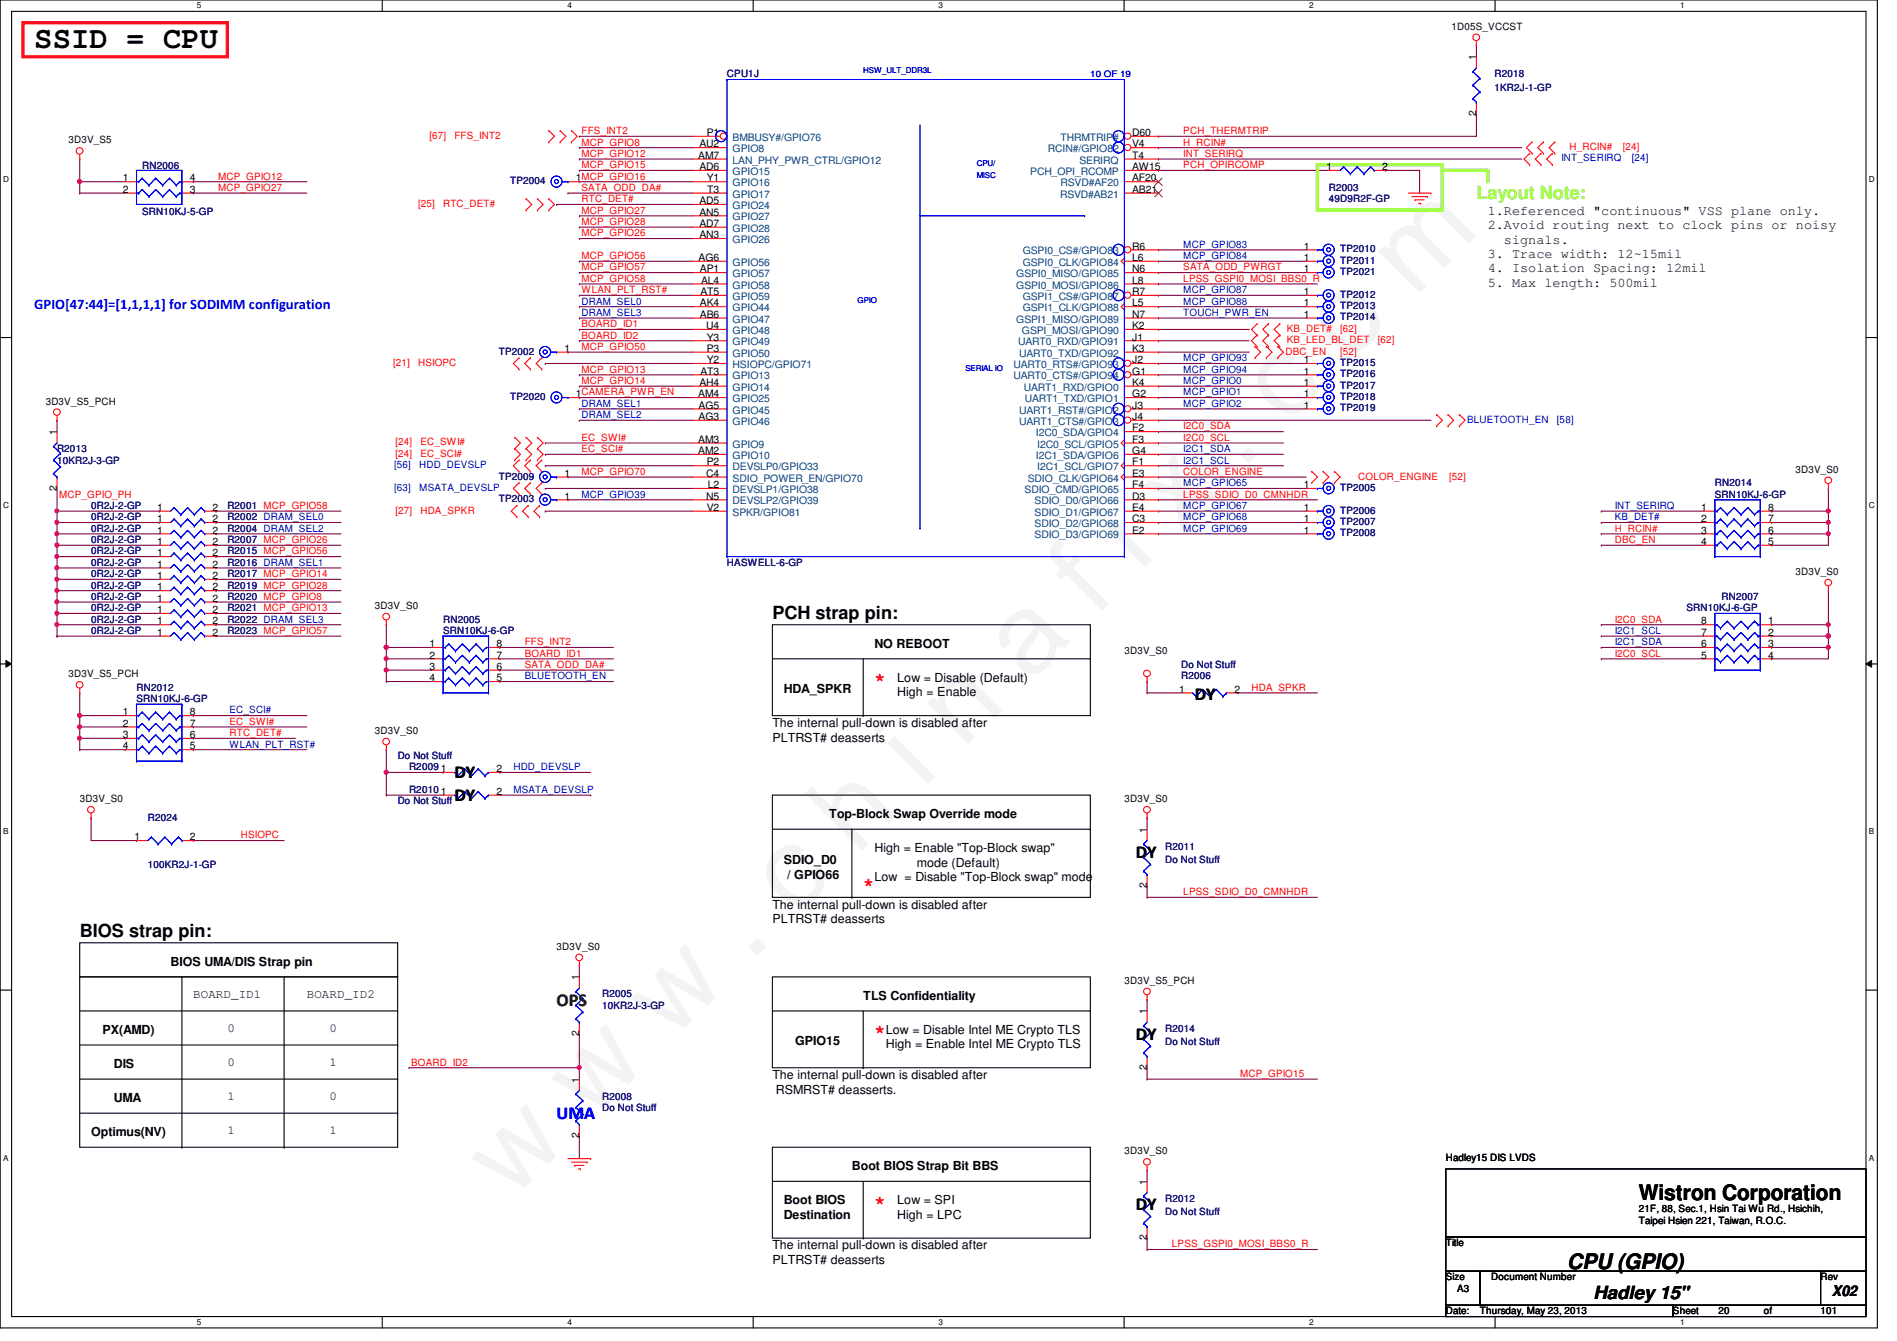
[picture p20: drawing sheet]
<svg xmlns="http://www.w3.org/2000/svg" width="297mm" height="210mm" viewBox="0 0 297 210" stroke-linecap="round" stroke-linejoin="round" font-family="sans-serif">
<defs><g id="words">
<text font-size="17.6" fill="#f0f" x="80.1" y="188" transform="rotate(-45 80.1 188)">w w w . c h i n a f i x . c o m</text>
<text font-size="4.8" x="5.4" y="7.6">SSID = CPU</text>
<g font-size="3.3">
<text x="256.6" y="187.9">Wistron Corporation</text>
<text x="245.4" y="198.6">CPU (GPIO)</text>
</g>
<text font-size="2.8" fill="#80ff00" x="231.2" y="31.1">Layout Note:</text>
<g font-size="2.8">
<text x="120.9" y="96.9">PCH strap pin:</text>
<text x="187.1" y="109.6">DY</text>
<text x="71.2" y="125.4">DY</text>
<text x="71.2" y="121.8">DY</text>
<text x="177.8" y="134.3">DY</text>
<text x="12.5" y="146.6">BIOS strap pin:</text>
<text x="177.8" y="162.7">DY</text>
<text x="177.8" y="189.4">DY</text>
<text x="249.5" y="203.3">Hadley 15&quot;</text>
</g>
<g font-size="2.8" fill="#f00">
<text x="136.9" y="107.3">*</text>
<text x="135.2" y="139.3">*</text>
<text x="136.9" y="162.4">*</text>
<text x="136.9" y="189.1">*</text>
</g>
<text font-size="2.8" fill="#008000" x="87.2" y="157.4">OPS</text>
<text font-size="2.8" fill="#00f" x="87.2" y="175.2">UMA</text>
<text font-size="2.3" fill="#00f" x="5.4" y="48.4">GPIO[47:44]=[1,1,1,1] for SODIMM configuration</text>
<text font-size="2.3" x="286.8" y="202.8">X02</text>
<g font-size="2.1">
<text x="233" y="33.7">1.Referenced &quot;continuous&quot; VSS plane only.</text>
<text x="233" y="35.9">2.Avoid routing next to clock pins or noisy</text>
<text x="233" y="40.4">3. Trace width: 12~15mil</text>
<text x="235.5" y="38.1">signals.</text>
<text x="233" y="42.6">4. Isolation Spacing: 12mil</text>
<text x="233" y="44.9">5. Max length: 500mil</text>
</g>
<g font-size="1.9">
<text x="136.9" y="101.4">NO REBOOT</text>
<text x="140.5" y="106.7">Low = Disable (Default)</text>
<text x="120.9" y="113.8">The internal pull-down is disabled after</text>
<text x="122.7" y="108.5">HDA_SPKR</text>
<text x="140.5" y="109">High = Enable</text>
<text x="120.9" y="116.1">PLTRST# deasserts</text>
<text x="129.8" y="128.1">Top-Block Swap Override mode</text>
<text x="122.7" y="135.2">SDIO_D0</text>
<text x="123.3" y="137.5">/ GPIO66</text>
<text x="136.9" y="133.3">High = Enable &quot;Top-Block swap&quot;</text>
<text x="136.9" y="137.9">Low = Disable &quot;Top-Block swap&quot; mode</text>
<text x="143.5" y="135.6">mode (Default)</text>
<text x="120.9" y="142.2">The internal pull-down is disabled after</text>
<text x="120.9" y="144.5">PLTRST# deasserts</text>
<text x="26.7" y="151.2">BIOS UMA/DIS Strap pin</text>
<text x="16" y="161.8">PX(AMD)</text>
<text x="30.3" y="156.2">BOARD_ID1</text>
<text x="35.6" y="161.5">0</text>
<text x="48" y="156.2">BOARD_ID2</text>
<text x="51.6" y="161.5">0</text>
<text x="135.2" y="156.5">TLS Confidentiality</text>
<text x="138.7" y="161.8">Low = Disable Intel ME Crypto TLS</text>
<text x="17.8" y="167.2">DIS</text>
<text x="35.6" y="166.9">0</text>
<text x="51.6" y="166.9">1</text>
<text x="124.5" y="163.6">GPIO15</text>
<text x="138.7" y="164.1">High = Enable Intel ME Crypto TLS</text>
<text x="17.8" y="172.5">UMA</text>
<text x="35.6" y="172.2">1</text>
<text x="51.6" y="172.2">0</text>
<text x="120.9" y="168.9">The internal pull-down is disabled after</text>
<text x="121.5" y="171.2">RSMRST# deasserts.</text>
<text x="14.3" y="177.8">Optimus(NV)</text>
<text x="35.6" y="177.5">1</text>
<text x="51.6" y="177.5">1</text>
<text x="133.4" y="183.2">Boot BIOS Strap Bit BBS</text>
<text x="122.7" y="188.5">Boot BIOS</text>
<text x="122.7" y="190.9">Destination</text>
<text x="140.5" y="188.5">Low = SPI</text>
<text x="140.5" y="190.8">High = LPC</text>
<text x="120.9" y="195.6">The internal pull-down is disabled after</text>
<text x="120.9" y="197.9">PLTRST# deasserts</text>
</g>
<g font-size="1.6">
<text x="227.3" y="4.7">1D05S_VCCST</text>
<text x="231.1" y="9.4" transform="rotate(-90 231.1 9.4)">1</text>
<text x="10.7" y="22.4">3D3V_S5</text>
<text x="109.5" y="23.1">AU2</text>
<text x="110.7" y="21.3">P1</text>
<text x="177.3" y="21.3">D60</text>
<text x="177.3" y="23.1">V4</text>
<text x="231.1" y="18.1" transform="rotate(-90 231.1 18.1)">2</text>
<text x="19.3" y="28.4">1</text>
<text x="29.7" y="28.4">4</text>
<text x="90.2" y="28.4">1MCP_GPIO16</text>
<text x="109.3" y="24.8">AM7</text>
<text x="109.5" y="26.6">AD6</text>
<text x="110.7" y="28.4">Y1</text>
<text x="177.3" y="28.4">AF20</text>
<text x="177.3" y="26.6">AW15</text>
<text x="177.3" y="24.8">T4</text>
<text x="207.7" y="26.6">1</text>
<text x="216.4" y="26.6">2</text>
<text x="19.3" y="30.2">2</text>
<text x="29.7" y="30.2">3</text>
<text x="109.5" y="35.5">AD7</text>
<text x="109.5" y="32">AD5</text>
<text x="109.5" y="33.7">AN5</text>
<text x="110.7" y="30.2">T3</text>
<text x="177.3" y="30.2">AB21</text>
<text x="109.4" y="40.9">AG6</text>
<text x="109.5" y="37.3">AN3</text>
<text x="177.3" y="39.1">R6</text>
<text x="177.3" y="40.9">L6</text>
<text x="204.2" y="40.9">1</text>
<text x="204.2" y="39.1">1</text>
<text x="109.6" y="48">AK4</text>
<text x="109.6" y="42.6">AP1</text>
<text x="109.7" y="46.2">AT5</text>
<text x="109.8" y="44.4">AL4</text>
<text x="177.3" y="42.6">N6</text>
<text x="177.3" y="44.4">L8</text>
<text x="177.3" y="46.2">R7</text>
<text x="177.3" y="48">L5</text>
<text x="204.2" y="48">1</text>
<text x="204.2" y="42.6">1</text>
<text x="204.2" y="46.2">1</text>
<text x="109.6" y="49.7">AB6</text>
<text x="110.6" y="51.5">U4</text>
<text x="110.7" y="53.3">Y3</text>
<text x="177.3" y="51.5">K2</text>
<text x="177.3" y="49.7">N7</text>
<text x="177.3" y="53.3">J1</text>
<text x="204.2" y="49.7">1</text>
<text x="88.4" y="55.1">1</text>
<text x="109.7" y="58.6">AT3</text>
<text x="110.7" y="55.1">P3</text>
<text x="110.7" y="56.9">Y2</text>
<text x="177.3" y="55.1">K3</text>
<text x="177.3" y="56.9">J2</text>
<text x="177.3" y="58.6">G1</text>
<text x="204.2" y="58.6">1</text>
<text x="204.2" y="56.9">1</text>
<text x="7.2" y="63.3">3D3V_S5_PCH</text>
<text x="90.2" y="62.2">1CAMERA_PWR_EN</text>
<text x="109.3" y="62.2">AM4</text>
<text x="109.4" y="65.7">AG3</text>
<text x="109.4" y="64">AG5</text>
<text x="109.5" y="60.4">AH4</text>
<text x="177.3" y="64">J3</text>
<text x="177.3" y="65.7">J4</text>
<text x="177.3" y="60.4">K4</text>
<text x="177.3" y="62.2">G2</text>
<text x="204.2" y="62.2">1</text>
<text x="204.2" y="60.4">1</text>
<text x="204.2" y="64">1</text>
<text x="8.9" y="68.1" transform="rotate(-90 8.9 68.1)">1</text>
<text x="109.3" y="71.1">AM2</text>
<text x="109.3" y="69.3">AM3</text>
<text x="177.3" y="71.1">G4</text>
<text x="177.3" y="67.5">F2</text>
<text x="177.3" y="69.3">F3</text>
<text x="8.9" y="76.8" transform="rotate(-90 8.9 76.8)">2</text>
<text x="88.4" y="74.6">1</text>
<text x="110.6" y="74.6">C4</text>
<text x="110.7" y="72.9">P2</text>
<text x="110.8" y="76.4">L2</text>
<text x="177.3" y="76.4">F4</text>
<text x="177.3" y="74.6">E3</text>
<text x="177.3" y="72.9">F1</text>
<text x="204.2" y="76.4">1</text>
<text x="281.1" y="74">3D3V_S0</text>
<text x="24.6" y="81.7">1</text>
<text x="24.6" y="83.5">1</text>
<text x="24.6" y="80">1</text>
<text x="33.3" y="81.7">2</text>
<text x="33.3" y="83.5">2</text>
<text x="33.3" y="80">2</text>
<text x="88.4" y="78.2">1</text>
<text x="110.6" y="78.2">N5</text>
<text x="110.7" y="80">V2</text>
<text x="177.3" y="78.2">D3</text>
<text x="177.3" y="83.5">E2</text>
<text x="177.3" y="81.7">C3</text>
<text x="177.3" y="80">E4</text>
<text x="204.2" y="80">1</text>
<text x="204.2" y="83.5">1</text>
<text x="204.2" y="81.7">1</text>
<text x="266.4" y="80">1</text>
<text x="266.4" y="81.7">2</text>
<text x="266.4" y="83.5">3</text>
<text x="276.9" y="83.5">6</text>
<text x="276.9" y="81.7">7</text>
<text x="276.9" y="80">8</text>
<text x="24.6" y="88.9">1</text>
<text x="24.6" y="87.1">1</text>
<text x="24.6" y="85.3">1</text>
<text x="33.3" y="88.9">2</text>
<text x="33.3" y="87.1">2</text>
<text x="33.3" y="85.3">2</text>
<text x="266.4" y="85.3">4</text>
<text x="276.9" y="85.3">5</text>
<text x="24.6" y="90.6">1</text>
<text x="24.6" y="94.2">1</text>
<text x="24.6" y="96">1</text>
<text x="24.6" y="92.4">1</text>
<text x="33.3" y="90.6">2</text>
<text x="33.3" y="94.2">2</text>
<text x="33.3" y="96">2</text>
<text x="33.3" y="92.4">2</text>
<text x="58.7" y="95.3">3D3V_S0</text>
<text x="281.1" y="90">3D3V_S0</text>
<text x="24.6" y="97.7">1</text>
<text x="24.6" y="99.5">1</text>
<text x="33.3" y="97.7">2</text>
<text x="33.3" y="99.5">2</text>
<text x="67.3" y="101.3">1</text>
<text x="77.7" y="101.3">8</text>
<text x="266.4" y="101.3">6</text>
<text x="266.4" y="99.5">7</text>
<text x="266.4" y="97.7">8</text>
<text x="276.9" y="97.7">1</text>
<text x="276.9" y="99.5">2</text>
<text x="276.9" y="101.3">3</text>
<text x="10.7" y="106">3D3V_S5_PCH</text>
<text x="67.3" y="103.1">2</text>
<text x="67.3" y="104.9">3</text>
<text x="67.3" y="106.6">4</text>
<text x="77.7" y="106.6">5</text>
<text x="77.7" y="104.9">6</text>
<text x="77.7" y="103.1">7</text>
<text x="176.1" y="102.4">3D3V_S0</text>
<text x="266.4" y="103.1">5</text>
<text x="276.9" y="103.1">4</text>
<text x="19.3" y="112">1</text>
<text x="19.3" y="113.7">2</text>
<text x="29.7" y="113.7">7</text>
<text x="29.7" y="112">8</text>
<text x="184.6" y="108.4">1</text>
<text x="193.3" y="108.4">2</text>
<text x="19.3" y="115.5">3</text>
<text x="19.3" y="117.3">4</text>
<text x="29.7" y="117.3">5</text>
<text x="29.7" y="115.5">6</text>
<text x="58.7" y="114.9">3D3V_S0</text>
<text x="12.5" y="125.6">3D3V_S0</text>
<text x="69" y="124.4">1</text>
<text x="69" y="120.9">1</text>
<text x="77.7" y="124.4">2</text>
<text x="77.7" y="120.9">2</text>
<text x="176.1" y="125.6">3D3V_S0</text>
<text x="21" y="131.5">1</text>
<text x="29.7" y="131.5">2</text>
<text x="179.6" y="130.3" transform="rotate(-90 179.6 130.3)">1</text>
<text x="179.6" y="139" transform="rotate(-90 179.6 139)">2</text>
<text x="87.2" y="148.7">3D3V_S0</text>
<text x="90.7" y="153.5" transform="rotate(-90 90.7 153.5)">1</text>
<text x="176.1" y="154">3D3V_S5_PCH</text>
<text x="179.6" y="158.8" transform="rotate(-90 179.6 158.8)">1</text>
<text x="90.7" y="162.1" transform="rotate(-90 90.7 162.1)">2</text>
<text x="179.6" y="167.5" transform="rotate(-90 179.6 167.5)">2</text>
<text x="90.7" y="169.5" transform="rotate(-90 90.7 169.5)">1</text>
<text x="90.7" y="178.1" transform="rotate(-90 90.7 178.1)">2</text>
<text x="176.1" y="180.7">3D3V_S0</text>
<text x="179.6" y="185.5" transform="rotate(-90 179.6 185.5)">1</text>
<text x="226.4" y="181.7">Hadley15 DIS LVDS</text>
<text x="256.6" y="189.7">21F, 88, Sec.1, Hsin Tai Wu Rd., Hsichih,</text>
<text x="256.6" y="191.6">Taipei Hsien 221, Taiwan, R.O.C.</text>
<text x="179.6" y="194.1" transform="rotate(-90 179.6 194.1)">2</text>
<text x="226.4" y="195.1">Title</text>
<text x="226.4" y="200.4">Size</text>
<text x="228.2" y="202.2">A3</text>
<text x="233.5" y="200.4">Document Number</text>
<text x="285.1" y="200.4">Rev</text>
<text x="226.4" y="205.7">Date:</text>
<text x="231.7" y="205.7">Thursday, May 23, 2013</text>
<text x="262" y="205.7">Sheet</text>
<text x="269.1" y="205.7">20</text>
<text x="276.2" y="205.7">of</text>
<text x="285.1" y="205.7">101</text>
</g>
<g font-size="1.6" fill="#000080">
<text x="113.8" y="12.1">CPU1J</text>
<text x="234" y="12.1">R2018</text>
<text x="234" y="14.2">1KR2J-1-GP</text>
<text x="22.3" y="26.5">RN2006</text>
<text x="79.9" y="28.8">TP2004</text>
<text x="208.1" y="29.9">R2003</text>
<text x="22.3" y="33.6">SRN10KJ-5-GP</text>
<text x="208.1" y="31.7">49D9R2F-GP</text>
<text x="209.8" y="41.3">TP2011</text>
<text x="209.8" y="39.5">TP2010</text>
<text x="209.8" y="43.1">TP2021</text>
<text x="209.8" y="46.6">TP2012</text>
<text x="209.8" y="48.4">TP2013</text>
<text x="209.8" y="50.2">TP2014</text>
<text x="78.1" y="55.5">TP2002</text>
<text x="209.8" y="59.1">TP2016</text>
<text x="209.8" y="57.3">TP2015</text>
<text x="79.9" y="62.6">TP2020</text>
<text x="209.8" y="62.6">TP2018</text>
<text x="209.8" y="60.8">TP2017</text>
<text x="209.8" y="64.4">TP2019</text>
<text x="8.9" y="70.8">R2013</text>
<text x="8.9" y="72.6">10KR2J-3-GP</text>
<text x="78.1" y="75.1">TP2009</text>
<text x="209.8" y="76.8">TP2005</text>
<text x="268.5" y="76.1">RN2014</text>
<text x="268.5" y="77.9">SRN10KJ-6-GP</text>
<text x="14.3" y="81.4">0R2J-2-GP</text>
<text x="14.3" y="83.2">0R2J-2-GP</text>
<text x="14.3" y="79.7">0R2J-2-GP</text>
<text x="35.6" y="81.4">R2002 DRAM_SEL0</text>
<text x="35.6" y="83.2">R2004 DRAM_SEL2</text>
<text x="35.6" y="79.7">R2001 MCP_GPIO58</text>
<text x="78.1" y="78.6">TP2003</text>
<text x="209.8" y="80.4">TP2006</text>
<text x="209.8" y="83.9">TP2008</text>
<text x="209.8" y="82.2">TP2007</text>
<text x="14.3" y="88.6">0R2J-2-GP</text>
<text x="14.3" y="86.8">0R2J-2-GP</text>
<text x="14.3" y="85">0R2J-2-GP</text>
<text x="35.6" y="88.6">R2016 DRAM_SEL1</text>
<text x="35.6" y="86.8">R2015 MCP_GPIO56</text>
<text x="35.6" y="85">R2007 MCP_GPIO26</text>
<text x="113.8" y="88.6">HASWELL-6-GP</text>
<text x="14.3" y="90.3">0R2J-2-GP</text>
<text x="14.3" y="93.9">0R2J-2-GP</text>
<text x="14.3" y="95.7">0R2J-2-GP</text>
<text x="14.3" y="92.1">0R2J-2-GP</text>
<text x="35.6" y="90.3">R2017 MCP_GPIO14</text>
<text x="35.6" y="93.9">R2020 MCP_GPIO8</text>
<text x="35.6" y="95.7">R2021 MCP_GPIO13</text>
<text x="35.6" y="92.1">R2019 MCP_GPIO28</text>
<text x="264.1" y="95.7">SRN10KJ-6-GP</text>
<text x="269.6" y="93.9">RN2007</text>
<text x="14.3" y="97.5">0R2J-2-GP</text>
<text x="14.3" y="99.2">0R2J-2-GP</text>
<text x="35.6" y="97.5">R2022 DRAM_SEL3</text>
<text x="35.6" y="99.2">R2023 MCP_GPIO57</text>
<text x="69.4" y="97.5">RN2005</text>
<text x="69.4" y="99.2">SRN10KJ-6-GP</text>
<text x="185" y="106.3">R2006</text>
<text x="185" y="104.6">Do Not Stuff</text>
<text x="21.4" y="108.1">RN2012</text>
<text x="21.4" y="109.9">SRN10KJ-6-GP</text>
<text x="62.3" y="118.8">Do Not Stuff</text>
<text x="62.3" y="125.9">Do Not Stuff</text>
<text x="64" y="124.1">R2010</text>
<text x="64" y="120.6">R2009</text>
<text x="23.2" y="128.6">R2024</text>
<text x="23.2" y="135.8">100KR2J-1-GP</text>
<text x="182.5" y="133">R2011</text>
<text x="182.5" y="135.1">Do Not Stuff</text>
<text x="94.3" y="156.1">R2005</text>
<text x="94.3" y="157.9">10KR2J-3-GP</text>
<text x="182.5" y="161.5">R2014</text>
<text x="182.5" y="163.6">Do Not Stuff</text>
<text x="94.3" y="172.1">R2008</text>
<text x="94.3" y="173.9">Do Not Stuff</text>
<text x="182.5" y="188.1">R2012</text>
<text x="182.5" y="190.2">Do Not Stuff</text>
</g>
<g font-size="1.6" fill="#f00">
<text x="67.3" y="21.7">[67]</text>
<text x="71.2" y="21.7">FFS_INT2</text>
<text x="91.1" y="22.8">MCP_GPIO8</text>
<text x="91.1" y="21">FFS_INT2</text>
<text x="185.3" y="22.8">H_RCIN#</text>
<text x="185.3" y="21">PCH_THERMTRIP</text>
<text x="245.7" y="23.5">H_RCIN#</text>
<text x="254.1" y="23.5">[24]</text>
<text x="34.2" y="28.1">MCP_GPIO12</text>
<text x="34.2" y="29.9">MCP_GPIO27</text>
<text x="91.1" y="26.3">MCP_GPIO15</text>
<text x="91.1" y="24.6">MCP_GPIO12</text>
<text x="91.1" y="29.9">SATA_ODD_DA#</text>
<text x="185.3" y="24.6">INT_SERIRQ</text>
<text x="185.3" y="26.3">PCH_OPIRCOMP</text>
<text x="65.5" y="32.4">[25]</text>
<text x="69.4" y="32.4">RTC_DET#</text>
<text x="91.1" y="31.7">RTC_DET#</text>
<text x="91.1" y="33.4">MCP_GPIO27</text>
<text x="91.1" y="35.2">MCP_GPIO28</text>
<text x="91.1" y="40.6">MCP_GPIO56</text>
<text x="91.1" y="37">MCP_GPIO26</text>
<text x="91.1" y="45.9">WLAN_PLT_RST#</text>
<text x="91.1" y="44.1">MCP_GPIO58</text>
<text x="91.1" y="42.3">MCP_GPIO57</text>
<text x="185.3" y="44.1">LPSS_GSPI0_MOSI_BBS0_R</text>
<text x="185.3" y="42.3">SATA_ODD_PWRGT</text>
<text x="91.1" y="53">BOARD_ID2</text>
<text x="91.1" y="51.2">BOARD_ID1</text>
<text x="201.5" y="51.9">KB_DET#</text>
<text x="201.5" y="53.7">KB_LED_BL_DET</text>
<text x="209.8" y="51.9">[62]</text>
<text x="215.7" y="53.7">[62]</text>
<text x="61.5" y="57.3">[21]</text>
<text x="65.5" y="57.3">HSIOPC</text>
<text x="91.1" y="58.3">MCP_GPIO13</text>
<text x="91.1" y="54.8">MCP_GPIO50</text>
<text x="201.3" y="55.5">DBC_EN</text>
<text x="209.8" y="55.5">[52]</text>
<text x="91.1" y="60.1">MCP_GPIO14</text>
<text x="61.9" y="71.5">[24]</text>
<text x="61.9" y="69.7">[24]</text>
<text x="65.8" y="71.5">EC_SCI#</text>
<text x="65.8" y="69.7">EC_SWI#</text>
<text x="91.1" y="70.8">EC_SCI#</text>
<text x="91.1" y="69">EC_SWI#</text>
<text x="185.3" y="69">I2C0_SCL</text>
<text x="185.3" y="67.2">I2C0_SDA</text>
<text x="9.3" y="77.9">MCP_GPIO_PH</text>
<text x="91.1" y="74.3">MCP_GPIO70</text>
<text x="185.3" y="77.9">LPSS_SDIO_D0_CMNHDR</text>
<text x="185.3" y="74.3">COLOR_ENGINE</text>
<text x="212.7" y="75.1">COLOR_ENGINE</text>
<text x="226.9" y="75.1">[52]</text>
<text x="61.9" y="80.4">[27]</text>
<text x="65.8" y="80.4">HDA_SPKR</text>
<text x="252.9" y="83.2">H_RCIN#</text>
<text x="252.9" y="85">DBC_EN</text>
<text x="82.2" y="101">FFS_INT2</text>
<text x="252.9" y="97.5">I2C0_SDA</text>
<text x="82.2" y="104.6">SATA_ODD_DA#</text>
<text x="82.2" y="102.8">BOARD_ID1</text>
<text x="252.9" y="102.8">I2C0_SCL</text>
<text x="35.9" y="113.5">EC_SWI#</text>
<text x="196" y="108.1">HDA_SPKR</text>
<text x="35.9" y="115.2">RTC_DET#</text>
<text x="37.7" y="131.2">HSIOPC</text>
<text x="185.3" y="140.1">LPSS_SDIO_D0_CMNHDR</text>
<text x="64.4" y="166.8">BOARD_ID2</text>
<text x="194.2" y="168.6">MCP_GPIO15</text>
<text x="183.5" y="195.2">LPSS_GSPI0_MOSI_BBS0_R</text>
</g>
<g font-size="1.6" fill="#004080">
<text x="114.7" y="22.1">BMBUSY#/GPIO76</text>
<text x="114.7" y="23.8">GPIO8</text>
<text x="164.1" y="23.8">RCIN#/GPIO82</text>
<text x="166.1" y="22.1">THRMTRIP#</text>
<text x="114.7" y="25.6">LAN_PHY_PWR_CTRL/GPIO12</text>
<text x="114.7" y="27.4">GPIO15</text>
<text x="114.7" y="29.2">GPIO16</text>
<text x="161.3" y="27.4">PCH_OPI_RCOMP</text>
<text x="166.1" y="29.2">RSVD#AF20</text>
<text x="169" y="25.6">SERIRQ</text>
<text x="114.7" y="30.9">GPIO17</text>
<text x="114.7" y="32.7">GPIO24</text>
<text x="114.7" y="34.5">GPIO27</text>
<text x="166" y="30.9">RSVD#AB21</text>
<text x="114.7" y="36.3">GPIO28</text>
<text x="114.7" y="41.6">GPIO56</text>
<text x="114.7" y="38.1">GPIO26</text>
<text x="160.1" y="39.8">GSPI0_CS#/GPIO83</text>
<text x="160.1" y="41.6">GSPI0_CLK/GPIO84</text>
<text x="114.7" y="45.2">GPIO58</text>
<text x="114.7" y="46.9">GPIO59</text>
<text x="114.7" y="43.4">GPIO57</text>
<text x="159.1" y="43.4">GSPI0_MISO/GPIO85</text>
<text x="159.1" y="45.2">GSPI0_MOSI/GPIO86</text>
<text x="160.1" y="46.9">GSPI1_CS#/GPIO87</text>
<text x="114.7" y="48.7">GPIO44</text>
<text x="114.7" y="52.3">GPIO48</text>
<text x="114.7" y="50.5">GPIO47</text>
<text x="159.1" y="50.5">GSPI1_MISO/GPIO89</text>
<text x="160" y="52.3">GSPI_MOSI/GPIO90</text>
<text x="160.1" y="48.7">GSPI1_CLK/GPIO88</text>
<text x="114.7" y="54.1">GPIO49</text>
<text x="114.7" y="55.8">GPIO50</text>
<text x="114.7" y="57.6">HSIOPC/GPIO71</text>
<text x="114.7" y="59.4">GPIO13</text>
<text x="158.7" y="57.6">UART0_RTS#/GPIO93</text>
<text x="158.7" y="59.4">UART0_CTS#/GPIO94</text>
<text x="159.4" y="54.1">UART0_RXD/GPIO91</text>
<text x="159.6" y="55.8">UART0_TXD/GPIO92</text>
<text x="114.7" y="62.9">GPIO25</text>
<text x="114.7" y="61.2">GPIO14</text>
<text x="114.7" y="64.7">GPIO45</text>
<text x="159.6" y="64.7">UART1_RST#/GPIO2</text>
<text x="160.3" y="61.2">UART1_RXD/GPIO0</text>
<text x="160.5" y="62.9">UART1_TXD/GPIO1</text>
<text x="114.7" y="66.5">GPIO46</text>
<text x="114.7" y="71.8">GPIO10</text>
<text x="114.7" y="70.1">GPIO9</text>
<text x="159.6" y="66.5">UART1_CTS#/GPIO3</text>
<text x="162.2" y="71.8">I2C1_SDA/GPIO6</text>
<text x="162.2" y="68.3">I2C0_SDA/GPIO4</text>
<text x="162.4" y="70.1">I2C0_SCL/GPIO5</text>
<text x="114.7" y="73.6">DEVSLP0/GPIO33</text>
<text x="114.7" y="75.4">SDIO_POWER_EN/GPIO70</text>
<text x="114.7" y="77.2">DEVSLP1/GPIO38</text>
<text x="160.4" y="77.2">SDIO_CMD/GPIO65</text>
<text x="160.9" y="75.4">SDIO_CLK/GPIO64</text>
<text x="162.4" y="73.6">I2C1_SCL/GPIO7</text>
<text x="114.7" y="80.7">SPKR/GPIO81</text>
<text x="114.7" y="79">DEVSLP2/GPIO39</text>
<text x="162" y="79">SDIO_D0/GPIO66</text>
<text x="162" y="82.5">SDIO_D2/GPIO68</text>
<text x="162" y="80.7">SDIO_D1/GPIO67</text>
<text x="162" y="84.3">SDIO_D3/GPIO69</text>
</g>
<g font-size="1.6" fill="#00f">
<text x="244.5" y="25.3">INT_SERIRQ</text>
<text x="255.5" y="25.3">[24]</text>
<text x="185.3" y="38.8">MCP_GPIO83</text>
<text x="185.3" y="40.6">MCP_GPIO84</text>
<text x="91.1" y="47.7">DRAM_SEL0</text>
<text x="185.3" y="45.9">MCP_GPIO87</text>
<text x="185.3" y="47.7">MCP_GPIO88</text>
<text x="91.1" y="49.4">DRAM_SEL3</text>
<text x="185.3" y="49.4">TOUCH_PWR_EN</text>
<text x="185.3" y="56.6">MCP_GPIO93</text>
<text x="185.3" y="58.3">MCP_GPIO94</text>
<text x="91.1" y="63.7">DRAM_SEL1</text>
<text x="91.1" y="65.4">DRAM_SEL2</text>
<text x="185.3" y="60.1">MCP_GPIO0</text>
<text x="185.3" y="61.9">MCP_GPIO1</text>
<text x="185.3" y="63.7">MCP_GPIO2</text>
<text x="185.3" y="70.8">I2C1_SDA</text>
<text x="229.7" y="66.2">BLUETOOTH_EN</text>
<text x="243.8" y="66.2">[58]</text>
<text x="61.7" y="73.3">[56]</text>
<text x="61.7" y="76.8">[63]</text>
<text x="65.7" y="73.3">HDD_DEVSLP</text>
<text x="65.7" y="76.8">MSATA_DEVSLP</text>
<text x="91.1" y="77.9">MCP_GPIO39</text>
<text x="185.3" y="76.1">MCP_GPIO65</text>
<text x="185.3" y="72.6">I2C1_SCL</text>
<text x="185.3" y="79.7">MCP_GPIO67</text>
<text x="185.3" y="81.4">MCP_GPIO68</text>
<text x="185.3" y="83.2">MCP_GPIO69</text>
<text x="252.9" y="81.4">KB_DET#</text>
<text x="252.9" y="79.7">INT_SERIRQ</text>
<text x="252.9" y="101">I2C1_SDA</text>
<text x="252.9" y="99.2">I2C1_SCL</text>
<text x="82.2" y="106.3">BLUETOOTH_EN</text>
<text x="35.9" y="111.7">EC_SCI#</text>
<text x="35.9" y="117">WLAN_PLT_RST#</text>
<text x="80.4" y="120.6">HDD_DEVSLP</text>
<text x="80.4" y="124.1">MSATA_DEVSLP</text>
</g>
<text font-size="1.4" fill="#00f" x="170.7" y="12">10 OF 19</text>
<g font-size="1.3">
<text x="30.8" y="1.3">5</text>
<text x="88.9" y="1.3">4</text>
<text x="146.9" y="1.3">3</text>
<text x="205" y="1.3">2</text>
<text x="263.1" y="1.3">1</text>
<text x=".5" y="28.4">D</text>
<text x="292.6" y="28.4">D</text>
<text x=".5" y="79.5">C</text>
<text x="292.6" y="79.5">C</text>
<text x=".5" y="130.6">B</text>
<text x="292.6" y="130.6">B</text>
<text x=".5" y="181.7">A</text>
<text x="292.6" y="181.7">A</text>
<text x="30.8" y="207.4">5</text>
<text x="88.9" y="207.4">4</text>
<text x="146.9" y="207.4">3</text>
<text x="205" y="207.4">2</text>
<text x="263.1" y="207.4">1</text>
</g>
<g font-size="1.3" fill="#00f">
<text x="135.2" y="11.5">HSW_ULT_DDR3L</text>
<text x="152.9" y="27.8">MISC</text>
<text x="152.9" y="26">CPU/</text>
<text x="134.3" y="47.4">GPIO</text>
<text x="151.2" y="58">SERIAL IO</text>
</g>
</g></defs>
<path d="M0 0h294v207.9h-294zM1.8 1.8h290.4v204.3h-290.4z" fill="none" stroke="#000" stroke-width=".17"/>
<g fill="#fff">
<path d="M30.8 .2h.7v1.4h-.7z"/>
<path d="M30.8 206.2h.7v1.4h-.7z"/>
</g>
<path d="M59.9 0v1.8M59.9 206.1v1.8" fill="none" stroke="#000" stroke-width=".17"/>
<g fill="#fff">
<path d="M88.9 .2h.6v1.4h-.6z"/>
<path d="M88.9 206.2h.6v1.4h-.6z"/>
</g>
<path d="M117.9 0v1.8M117.9 206.1v1.8" fill="none" stroke="#000" stroke-width=".17"/>
<g fill="#fff">
<path d="M146.9 .2h.7v1.4h-.7z"/>
<path d="M146.9 206.2h.7v1.4h-.7z"/>
</g>
<path d="M176 0v1.8M176 206.1v1.8" fill="none" stroke="#000" stroke-width=".17"/>
<g fill="#fff">
<path d="M205 .2h.7v1.4h-.7z"/>
<path d="M205 206.2h.7v1.4h-.7z"/>
</g>
<path d="M234.1 0v1.8M234.1 206.1v1.8" fill="none" stroke="#000" stroke-width=".17"/>
<g fill="#fff">
<path d="M263.1 .2h.7v1.4h-.7z"/>
<path d="M263.1 206.2h.7v1.4h-.7z"/>
<path d="M.5 27.3h.9v1.4h-.9z"/>
<path d="M292.6 27.3h.9v1.4h-.9z"/>
<path d="M.5 78.4h.9v1.4h-.9z"/>
<path d="M292.6 78.4h.9v1.4h-.9z"/>
</g>
<path d="M0 52.8h1.8M292.2 52.8h1.8" fill="none" stroke="#000" stroke-width=".17"/>
<g fill="#fff">
<path d="M.5 129.5h.8v1.4h-.8z"/>
<path d="M292.6 129.5h.9v1.4h-.9z"/>
</g>
<path d="M0 103.9h1.8M292.2 103.9h1.8" fill="none" stroke="#000" stroke-width=".17"/>
<path d="M.9 103.4l.9 .5-.9 .5zM292.2 103.9l.9-.5v1z" fill="#000"/>
<path d="M.9 103.4l.9 .5-.9 .5zM292.2 103.9l.9-.5v1z" fill="none" stroke="#000" stroke-width=".16"/>
<g fill="#fff">
<path d="M.5 180.5h.8v1.4h-.8z"/>
<path d="M292.6 180.5h.9v1.4h-.9z"/>
</g>
<path d="M0 155h1.8M292.2 155h1.8" fill="none" stroke="#000" stroke-width=".17"/>
<path d="M286.3 76.5h.1M286.3 76.5v3.5h-8.9M277.4 80h.1M277.4 81.8h.1M277.4 81.8h8.9" fill="none" stroke="#800040" stroke-width=".17"/>
<circle cx="286.3" cy="81.8" r=".32" fill="#f0f"/>
<circle cx="286.3" cy="81.8" r=".32" fill="none" stroke="#f0f" stroke-width=".17"/>
<path d="M286.3 80h.1M286.3 80v1.8" fill="none" stroke="#800040" stroke-width=".17"/>
<circle cx="286.3" cy="80" r=".32" fill="#f0f"/>
<circle cx="286.3" cy="80" r=".32" fill="none" stroke="#f0f" stroke-width=".17"/>
<g fill="none" stroke="#800040" stroke-width=".17">
<path d="M231.2 17.8h.1M231.2 7.1h.1M231.2 17.8v3.5h-49.8M231.2 7.1v1.8M90.7 23.1h.1M90.7 23.1h17.8M181.4 23.1h.1M181.4 21.3h.1M181.4 24.9h56.9M181.4 23.1h56.9M181.4 65.8h42.7M286.3 97.8h.1"/>
<path d="M286.3 97.8v1.8M30.3 131.6h.1M30.3 131.6h14.2M179.6 195.6h.1M179.6 193.8v1.8M179.6 195.6h26.7"/>
</g>
<circle cx="286.3" cy="99.5" r=".32" fill="#f0f"/>
<circle cx="286.3" cy="99.5" r=".32" fill="none" stroke="#f0f" stroke-width=".17"/>
<circle cx="286.3" cy="97.8" r=".32" fill="#f0f"/>
<circle cx="286.3" cy="97.8" r=".32" fill="none" stroke="#f0f" stroke-width=".17"/>
<path d="M277.4 97.8h.1M277.4 99.6h.1M277.4 97.8h8.9M277.4 99.6h8.9" fill="none" stroke="#800040" stroke-width=".17"/>
<circle cx="286.3" cy="99.5" r=".32" fill="#f0f"/>
<circle cx="286.3" cy="99.5" r=".32" fill="none" stroke="#f0f" stroke-width=".17"/>
<path d="M286.3 99.6h.1M286.3 99.6v1.7h-8.9M277.4 101.3h.1" fill="none" stroke="#800040" stroke-width=".17"/>
<circle cx="286.3" cy="101.3" r=".32" fill="#f0f"/>
<circle cx="286.3" cy="101.3" r=".32" fill="none" stroke="#f0f" stroke-width=".17"/>
<circle cx="286.3" cy="99.5" r=".32" fill="#f0f"/>
<circle cx="286.3" cy="99.5" r=".32" fill="none" stroke="#f0f" stroke-width=".17"/>
<path d="M12.5 28.4h.1M12.5 28.4h7.1M30.3 28.4h.1M30.3 28.4h17.7M250.7 97.8h.1M250.7 97.8h16M277.4 103.1h.1M277.4 103.1h8.9" fill="none" stroke="#800040" stroke-width=".17"/>
<circle cx="12.5" cy="28.4" r=".32" fill="#f0f"/>
<circle cx="12.5" cy="28.4" r=".32" fill="none" stroke="#f0f" stroke-width=".17"/>
<path d="M12.5 28.4h.1M12.5 30.2h.1M12.5 24.9h.1M12.5 24.9v5.3M12.5 30.2h7.1M60.5 97.8h.1M60.5 97.8v3.5M286.3 92.5h.1M286.3 92.5v5.3M286.3 101.3h.1M286.3 101.3v1.8" fill="none" stroke="#800040" stroke-width=".17"/>
<circle cx="60.5" cy="101.3" r=".32" fill="#f0f"/>
<circle cx="60.5" cy="101.3" r=".32" fill="none" stroke="#f0f" stroke-width=".17"/>
<path d="M60.5 101.3h.1M60.5 103.1h.1M60.5 101.3h7.1M60.5 103.1h7.1" fill="none" stroke="#800040" stroke-width=".17"/>
<circle cx="60.5" cy="103.1" r=".32" fill="#f0f"/>
<circle cx="60.5" cy="103.1" r=".32" fill="none" stroke="#f0f" stroke-width=".17"/>
<path d="M60.5 101.3h.1M60.5 101.3v1.8" fill="none" stroke="#800040" stroke-width=".17"/>
<circle cx="60.5" cy="101.3" r=".32" fill="#f0f"/>
<circle cx="60.5" cy="101.3" r=".32" fill="none" stroke="#f0f" stroke-width=".17"/>
<g fill="none" stroke="#800040" stroke-width=".17">
<path d="M30.3 30.2h.1M30.3 30.2h17.7M90.7 21.3h.1M90.7 21.3h17.8M33.8 88.9h.1M33.8 87.1h.1M33.8 94.2h.1M33.8 96h.1M33.8 97.8h.1M33.8 99.6h.1M33.8 92.5h.1M33.8 90.7h.1"/>
<path d="M33.8 88.9h19.6M33.8 87.1h19.6M33.8 94.2h19.6M33.8 96h19.6M33.8 97.8h19.6M33.8 99.6h19.6M33.8 92.5h19.6M33.8 90.7h19.6M12.5 112h.1M12.5 112v1.8M30.3 115.6h.1M30.3 115.6h16"/>
<path d="M250.7 101.3h.1M250.7 101.3h16"/>
</g>
<circle cx="12.5" cy="112" r=".32" fill="#f0f"/>
<circle cx="12.5" cy="112" r=".32" fill="none" stroke="#f0f" stroke-width=".17"/>
<path d="M12.5 112h.1M12.5 113.8h.1M12.5 108.5h.1M12.5 115.6h.1M12.5 112h7.1M12.5 113.8h7.1M12.5 108.5v3.5M12.5 113.8v1.8" fill="none" stroke="#800040" stroke-width=".17"/>
<circle cx="12.5" cy="113.8" r=".32" fill="#f0f"/>
<circle cx="12.5" cy="113.8" r=".32" fill="none" stroke="#f0f" stroke-width=".17"/>
<path d="M12.5 115.6h7.1M19.6 115.6h.1" fill="none" stroke="#800040" stroke-width=".17"/>
<circle cx="12.5" cy="115.5" r=".32" fill="#f0f"/>
<circle cx="12.5" cy="115.5" r=".32" fill="none" stroke="#f0f" stroke-width=".17"/>
<g fill="none" stroke="#800040" stroke-width=".17">
<path d="M8.9 65.8h.1M8.9 65.8v1.8M33.8 81.8h.1M33.8 83.6h.1M33.8 85.3h.1M33.8 81.8h19.6M33.8 83.6h19.6M33.8 85.3h19.6M277.4 83.6h.1M277.4 85.3h.1M277.4 83.6h8.9M286.3 81.8h.1"/>
<path d="M286.3 83.6h.1M286.3 81.8v3.5h-8.9M12.5 117.3h.1M12.5 117.3h7.1M12.5 115.6v1.7M19.6 117.3h.1M30.3 117.3h.1M30.3 117.3h17.7"/>
</g>
<circle cx="286.3" cy="83.5" r=".32" fill="#f0f"/>
<circle cx="286.3" cy="83.5" r=".32" fill="none" stroke="#f0f" stroke-width=".17"/>
<path d="M60.5 104.9h.1M60.5 103.1h.1M60.5 117.3h.1M60.5 104.9h7.1M60.5 103.1v1.8M60.5 117.3v3.6" fill="none" stroke="#800040" stroke-width=".17"/>
<circle cx="60.5" cy="120.9" r=".32" fill="#f0f"/>
<circle cx="60.5" cy="120.9" r=".32" fill="none" stroke="#f0f" stroke-width=".17"/>
<path d="M60.5 106.7h.1M60.5 104.9h.1M60.5 104.9v1.8M60.5 106.7h7.1M60.5 124.5h.1M60.5 120.9h.1M60.5 120.9h8.9M60.5 124.5h8.9M60.5 120.9v3.6M64 167.1h.1M64 167.1h26.7" fill="none" stroke="#800040" stroke-width=".17"/>
<circle cx="60.5" cy="104.9" r=".32" fill="#f0f"/>
<circle cx="60.5" cy="104.9" r=".32" fill="none" stroke="#f0f" stroke-width=".17"/>
<path d="M8.9 80h16M8.9 81.8h16M24.9 80h.1M24.9 81.8h.1M33.8 80h.1M33.8 80h19.6M14.3 128h.1M14.3 128v3.6h7.1M21.4 131.6h.1" fill="none" stroke="#800040" stroke-width=".17"/>
<circle cx="8.9" cy="81.8" r=".32" fill="#f0f"/>
<circle cx="8.9" cy="81.8" r=".32" fill="none" stroke="#f0f" stroke-width=".17"/>
<path d="M8.9 83.6h.1M8.9 83.6h16" fill="none" stroke="#800040" stroke-width=".17"/>
<circle cx="8.9" cy="83.5" r=".32" fill="#f0f"/>
<circle cx="8.9" cy="83.5" r=".32" fill="none" stroke="#f0f" stroke-width=".17"/>
<path d="M8.9 85.3h.1M8.9 85.3h16" fill="none" stroke="#800040" stroke-width=".17"/>
<circle cx="8.9" cy="85.3" r=".32" fill="#f0f"/>
<circle cx="8.9" cy="85.3" r=".32" fill="none" stroke="#f0f" stroke-width=".17"/>
<path d="M8.9 87.1h.1M8.9 88.9h.1M8.9 87.1h16M8.9 88.9h16" fill="none" stroke="#800040" stroke-width=".17"/>
<circle cx="8.9" cy="88.9" r=".32" fill="#f0f"/>
<circle cx="8.9" cy="88.9" r=".32" fill="none" stroke="#f0f" stroke-width=".17"/>
<path d="M8.9 90.7h.1M8.9 90.7h16" fill="none" stroke="#800040" stroke-width=".17"/>
<circle cx="8.9" cy="90.7" r=".32" fill="#f0f"/>
<circle cx="8.9" cy="90.7" r=".32" fill="none" stroke="#f0f" stroke-width=".17"/>
<path d="M8.9 92.5h.1M8.9 92.5h16" fill="none" stroke="#800040" stroke-width=".17"/>
<circle cx="8.9" cy="92.4" r=".32" fill="#f0f"/>
<circle cx="8.9" cy="92.4" r=".32" fill="none" stroke="#f0f" stroke-width=".17"/>
<path d="M8.9 94.2h.1M8.9 96h.1M8.9 94.2h16M8.9 96h16" fill="none" stroke="#800040" stroke-width=".17"/>
<circle cx="8.9" cy="96" r=".32" fill="#f0f"/>
<circle cx="8.9" cy="96" r=".32" fill="none" stroke="#f0f" stroke-width=".17"/>
<path d="M8.9 97.8h.1M8.9 99.6h.1M8.9 88.9h.1M8.9 87.1h.1M8.9 97.8h16M8.9 99.6h16M8.9 85.3v3.6" fill="none" stroke="#800040" stroke-width=".17"/>
<circle cx="8.9" cy="87.1" r=".32" fill="#f0f"/>
<circle cx="8.9" cy="87.1" r=".32" fill="none" stroke="#f0f" stroke-width=".17"/>
<path d="M8.9 85.3h.1M8.9 83.6h.1M8.9 99.6h.1M8.9 97.8h.1M8.9 81.8v3.5M8.9 96v3.6" fill="none" stroke="#800040" stroke-width=".17"/>
<circle cx="8.9" cy="97.8" r=".32" fill="#f0f"/>
<circle cx="8.9" cy="97.8" r=".32" fill="none" stroke="#f0f" stroke-width=".17"/>
<path d="M8.9 96h.1M8.9 94.2h.1M8.9 92.5v3.5" fill="none" stroke="#800040" stroke-width=".17"/>
<circle cx="8.9" cy="94.2" r=".32" fill="#f0f"/>
<circle cx="8.9" cy="94.2" r=".32" fill="none" stroke="#f0f" stroke-width=".17"/>
<path d="M8.9 76.5v5.3M8.9 92.5h.1M8.9 90.7h.1M8.9 81.8h.1M8.9 80h.1M8.9 88.9v3.6" fill="none" stroke="#800040" stroke-width=".17"/>
<circle cx="8.9" cy="80" r=".32" fill="#f0f"/>
<circle cx="8.9" cy="80" r=".32" fill="none" stroke="#f0f" stroke-width=".17"/>
<g fill="none" stroke="#800040" stroke-width=".17">
<path d="M250.7 81.8h.1M250.7 83.6h.1M250.7 85.3h.1M250.7 80h.1M250.7 99.6h.1M250.7 81.8h16M250.7 83.6h16M250.7 85.3h16M250.7 80h16M250.7 99.6h16M30.3 113.8h.1M30.3 112h.1"/>
<path d="M30.3 113.8h17.7M30.3 112h17.7M250.7 103.1h.1M250.7 103.1h16"/>
</g>
<g fill="none" stroke="#f00" stroke-width=".17">
<path d="M231.2 7.1h.1M231.2 6.4v.7M231.2 8.9v1.8M231.2 16v1.8M12.5 24.9h.1M12.5 24.2v.7M19.6 28.4h1.8M19.6 30.2h1.8M28.5 28.4h1.8M28.5 30.2h1.8M85.9 20.4h.1M85.9 22.2h.1"/>
<path d="M85.9 20.4l.9 .9-.9 .9M87.7 22.2h.1M87.7 20.4h.1M87.7 20.4l.9 .9-.9 .9M89.5 20.4h.1M89.5 22.2h.1M89.5 20.4l.9 .9-.9 .9M239.5 25.8h.1M239.5 24h.1M239.5 24l-.9 .9 .9 .9M239.9 24h.1M239.9 22.2h.1"/>
<path d="M239.9 22.2l-.9 .9 .9 .9M241.3 24h.1M241.3 25.8h.1M241.3 24l-.9 .9 .9 .9M241.7 22.2h.1M241.7 24h.1M241.7 22.2l-.9 .9 .9 .9M243.1 25.8h.1M243.1 24h.1M243.1 24l-.9 .9 .9 .9M243.5 24h.1M243.5 22.2h.1"/>
<path d="M243.5 22.2l-.9 .9 .9 .9M8.9 65.8h.1M8.9 65.1v.7M286.3 76.5h.1M286.3 75.7v.8M24.9 90.7h1.8M24.9 97.8h1.8M24.9 88.9h1.8M24.9 81.8h1.8M24.9 83.6h1.8M24.9 99.6h1.8M24.9 94.2h1.8"/>
<path d="M24.9 87.1h1.8M24.9 96h1.8M32 90.7h1.8M32 97.8h1.8M32 88.9h1.8M32 81.8h1.8M32 83.6h1.8M32 99.6h1.8M32 94.2h1.8M32 87.1h1.8M32 96h1.8M60.5 97.8h.1"/>
<path d="M60.5 97.1v.7M266.7 81.8h1.8M266.7 80h1.8M266.7 83.6h1.8M266.7 85.3h1.8M275.6 81.8h1.8M275.6 80h1.8M275.6 83.6h1.8M275.6 85.3h1.8M286.3 92.5h.1M286.3 91.7v.8M12.5 108.5h.1"/>
<path d="M12.5 107.7v.8M19.6 112h1.8M19.6 113.8h1.8M19.6 115.6h1.8M19.6 117.3h1.8M28.5 112h1.8M28.5 113.8h1.8M28.5 115.6h1.8M28.5 117.3h1.8M60.5 117.3h.1M60.5 116.6v.7M14.3 128h.1"/>
<path d="M14.3 127.3v.7M21.4 131.6h1.8M28.5 131.6h1.8"/>
<circle cx="231.2" cy="5.8" r=".52"/>
<circle cx="12.5" cy="23.6" r=".52"/>
<circle cx="8.9" cy="64.5" r=".52"/>
<circle cx="286.3" cy="75.2" r=".52"/>
<circle cx="60.5" cy="96.5" r=".52"/>
<circle cx="286.3" cy="91.2" r=".52"/>
<circle cx="12.5" cy="107.2" r=".52"/>
<circle cx="60.5" cy="116.1" r=".52"/>
<circle cx="14.2" cy="126.7" r=".52"/>
</g>
<g fill="none" stroke="#000" stroke-width=".17">
<path d="M120.9 97.8h49.8v14.2h-49.8zM120.9 103.1h49.8M120.9 124.5h49.8v16h-49.8zM120.9 129.8h49.8M12.5 147.6h49.8v5.3h-49.8zM12.5 152.9h49.8v26.7h-49.8zM12.5 158.2h49.8M28.5 152.9v26.7M44.5 152.9v26.7M62.3 158.2h.1M120.9 152.9h49.8v14.2h-49.8zM120.9 158.2h49.8"/>
<path d="M12.5 174.2h49.8M12.5 163.6h49.8M12.5 168.9h49.8M28.5 179.6h.1M44.5 179.6h.1M62.3 174.2h.1M62.3 163.6h.1M62.3 168.9h.1M120.9 179.6h49.8v14.2h-49.8zM120.9 184.9h49.8M226.4 183h65.8v10.6h-65.8zM226.4 193.6h65.8v5.4h-65.8z"/>
<path d="M226.4 199h5.3v5.3h-5.3zM231.7 199h53.4v5.3h-53.4zM285.1 199h7.1v5.3h-7.1zM226.4 204.3h35.6v1.8h-35.6zM262 204.3h30.2v1.8h-30.2z"/>
</g>
<path d="M3.6 3.6h32v5.3h-32z" fill="none" stroke="#f00" stroke-width=".51"/>
<g fill="none" stroke="#00f" stroke-width=".17">
<path d="M230.6 11.2h.1M230.6 13.3h.1M230.6 15.5h.1M230.6 11.2l1.1 1.1M230.6 13.3l1.1 1.1M230.6 15.5l.6 .5M231.2 16h.1M231.2 10.7l-.6 .5M231.7 12.3h.1M231.7 14.4h.1M231.7 12.3l-1.1 1M231.7 14.4l-1.1 1.1"/>
<path d="M21.4 26.7h7.1v5.3h-7.1zM21.4 30.2h.1M21.4 28.4h.3M21.4 30.2h.3M21.7 28.4h.1M21.7 30.2h.1M22.3 27.9h.1M22.3 29.7h.1M22.3 27.9l-.6 .5M22.3 27.9l1 1.1M22.3 29.7l1 1.1M22.3 29.7l-.6 .5"/>
<path d="M23.3 29h.1M23.3 30.8h.1M24.4 27.9h.1M24.4 29.7h.1M24.4 27.9l-1.1 1.1M24.4 27.9l1.1 1.1M24.4 29.7l1.1 1.1M24.4 29.7l-1.1 1.1M25.5 29h.1M25.5 30.8h.1M26.5 27.9h.1M26.5 29.7h.1"/>
<path d="M26.5 27.9l-1 1.1M26.5 27.9l1.1 1.1M26.5 29.7l1.1 1.1M26.5 29.7l-1 1.1M27.6 29h.1M27.6 30.8h.1M28.1 28.4h.1M28.1 30.2h.1M28.1 28.4h.4M28.1 28.4l-.5 .6M28.1 30.2h.4M28.1 30.2l-.5 .6"/>
<path d="M28.5 28.4h.1M268.5 78.2h.1M268.5 78.2h7.1M268.5 78.2v8.9M269.4 79.5h.1M269.4 79.5l-.5 .5M269.4 79.5l1.1 1.1M271.5 79.5h.1M271.5 79.5l-1 1.1M271.5 79.5l1.1 1.1M273.7 79.5h.1M273.7 79.5l-1.1 1.1"/>
<path d="M273.7 79.5l1 1.1M275.6 78.2h.1M275.6 78.2v8.9M27.3 90.1h.1M27.3 97.2h.1M27.3 88.3h.1M27.3 81.2h.1M27.3 99h.1M27.3 93.7h.1M27.3 86.6h.1M27.3 95.5h.1M27.3 83h.1"/>
<path d="M27.3 90.1l-.6 .6M27.3 90.1l1 1.1M27.3 97.2l-.6 .6M27.3 97.2l1 1.1M27.3 88.3l-.6 .6M27.3 88.3l1 1.2M27.3 81.2l-.6 .6M27.3 81.2l1 1.1M27.3 99l-.6 .6M27.3 99l1 1.1M27.3 93.7l-.6 .5M27.3 93.7l1 1.1"/>
<path d="M27.3 86.6l-.6 .5M27.3 86.6l1 1.1M27.3 95.5l-.6 .5M27.3 95.5l1 1.1M27.3 83l-.6 .6M27.3 83l1 1.1M28.3 91.2h.1M28.3 98.3h.1M28.3 89.5h.1M28.3 82.3h.1M28.3 94.8h.1M28.3 87.7h.1"/>
<path d="M28.3 96.6h.1M28.3 84.1h.1M29.4 90.1h.1M29.4 97.2h.1M29.4 88.3h.1M29.4 81.2h.1M29.4 99h.1M29.4 93.7h.1M29.4 86.6h.1M29.4 95.5h.1M29.4 83h.1M29.4 90.1l-1.1 1.1"/>
<path d="M29.4 90.1l1 1.1M29.4 97.2l-1.1 1.1M29.4 97.2l1 1.1M29.4 88.3l-1.1 1.2M29.4 88.3l1 1.2M29.4 81.2l-1.1 1.1M29.4 81.2l1 1.1M29.4 99l-1.1 1.1M29.4 99l1 1.1M29.4 93.7l-1.1 1.1M29.4 93.7l1 1.1M29.4 86.6l-1.1 1.1"/>
<path d="M29.4 86.6l1 1.1M29.4 95.5l-1.1 1.1M29.4 95.5l1 1.1M29.4 83l-1.1 1.1M29.4 83l1 1.1M30.4 91.2h.1M30.4 98.3h.1M30.4 89.5h.1M30.4 82.3h.1M30.4 94.8h.1M30.4 87.7h.1M30.4 96.6h.1"/>
<path d="M30.4 84.1h.1M31.5 90.1h.1M31.5 97.2h.1M31.5 88.3h.1M31.5 81.2h.1M31.5 99h.1M31.5 93.7h.1M31.5 86.6h.1M31.5 95.5h.1M31.5 83h.1M31.5 90.1l-1.1 1.1M31.5 90.1l.5 .6"/>
<path d="M31.5 97.2l-1.1 1.1M31.5 97.2l.5 .6M31.5 88.3l-1.1 1.2M31.5 88.3l.5 .6M31.5 81.2l-1.1 1.1M31.5 81.2l.5 .6M31.5 99l-1.1 1.1M31.5 99l.5 .6M31.5 93.7l-1.1 1.1M31.5 93.7l.5 .5M31.5 86.6l-1.1 1.1M31.5 86.6l.5 .5"/>
<path d="M31.5 95.5l-1.1 1.1M31.5 95.5l.5 .5M31.5 83l-1.1 1.1M31.5 83l.5 .6M32 90.7h.1M32 97.8h.1M32 88.9h.1M32 81.8h.1M32 99.6h.1M32 94.2h.1M32 87.1h.1M32 96h.1"/>
<path d="M32 83.6h.1M268.5 81.8h.1M268.5 85.3h.1M268.5 87.1h.1M268.5 80h.4M268.5 81.8h.4M268.5 83.6h.4M268.5 85.3h.4M268.5 87.1h7.1M268.9 80h.1M268.9 81.8h.1M268.9 83.6h.1"/>
<path d="M268.9 85.3h.1M269.4 81.2h.1M269.4 83h.1M269.4 84.8h.1M269.4 81.2l1.1 1.1M269.4 81.2l-.5 .6M269.4 83l-.5 .6M269.4 83l1.1 1.1M269.4 84.8l1.1 1.1M269.4 84.8l-.5 .5M270.5 80.6h.1M270.5 82.3h.1"/>
<path d="M270.5 84.1h.1M270.5 85.9h.1M271.5 81.2h.1M271.5 83h.1M271.5 84.8h.1M271.5 81.2l1.1 1.1M271.5 81.2l-1 1.1M271.5 83l-1 1.1M271.5 83l1.1 1.1M271.5 84.8l1.1 1.1M271.5 84.8l-1 1.1M272.6 80.6h.1"/>
<path d="M272.6 82.3h.1M272.6 84.1h.1M272.6 85.9h.1M273.7 81.2h.1M273.7 83h.1M273.7 84.8h.1M273.7 81.2l1 1.1M273.7 81.2l-1.1 1.1M273.7 83l-1.1 1.1M273.7 83l1 1.1M273.7 84.8l1 1.1M273.7 84.8l-1.1 1.1"/>
<path d="M274.7 80.6h.1M274.7 82.3h.1M274.7 84.1h.1M274.7 85.9h.1M275.3 80h.1M275.3 81.8h.1M275.3 83.6h.1M275.3 85.3h.1M275.3 80h.3M275.3 80l-.6 .6M275.3 81.8h.3M275.3 81.8l-.6 .5"/>
<path d="M275.3 83.6h.3M275.3 83.6l-.6 .5M275.3 85.3h.3M275.3 85.3l-.6 .6M275.6 80h.1M275.6 83.6h.1M275.6 87.1h.1M21.4 113.8h.1M21.4 117.3h.1M21.4 110.2h.1M21.4 119.1h.1M21.4 112h.3"/>
<path d="M21.4 113.8h.3M21.4 115.6h.3M21.4 117.3h.3M21.4 119.1h7.1M21.4 110.2h7.1M21.4 110.2v8.9M21.7 112h.1M21.7 113.8h.1M21.7 115.6h.1M21.7 117.3h.1M22.3 111.5h.1M22.3 113.2h.1"/>
<path d="M22.3 115h.1M22.3 116.8h.1M22.3 111.5l-.6 .5M22.3 111.5l1 1.1M22.3 113.2l1 1.1M22.3 113.2l-.6 .6M22.3 115l-.6 .6M22.3 115l1 1.1M22.3 116.8l1 1.1M22.3 116.8l-.6 .5M23.3 112.6h.1M23.3 114.3h.1"/>
<path d="M23.3 116.1h.1M23.3 117.9h.1M24.4 111.5h.1M24.4 113.2h.1M24.4 115h.1M24.4 116.8h.1M24.4 111.5l-1.1 1.1M24.4 111.5l1.1 1.1M24.4 113.2l1.1 1.1M24.4 113.2l-1.1 1.1M24.4 115l-1.1 1.1M24.4 115l1.1 1.1"/>
<path d="M24.4 116.8l1.1 1.1M24.4 116.8l-1.1 1.1M25.5 112.6h.1M25.5 114.3h.1M25.5 116.1h.1M25.5 117.9h.1M26.5 111.5h.1M26.5 113.2h.1M26.5 115h.1M26.5 116.8h.1M26.5 111.5l-1 1.1M26.5 111.5l1.1 1.1"/>
<path d="M26.5 113.2l1.1 1.1M26.5 113.2l-1 1.1M26.5 115l-1 1.1M26.5 115l1.1 1.1M26.5 116.8l1.1 1.1M26.5 116.8l-1 1.1M27.6 112.6h.1M27.6 114.3h.1M27.6 116.1h.1M27.6 117.9h.1M28.1 112h.1M28.1 113.8h.1"/>
<path d="M28.1 115.6h.1M28.1 117.3h.1M28.1 112h.4M28.1 112l-.5 .6M28.1 113.8h.4M28.1 113.8l-.5 .5M28.1 115.6h.4M28.1 115.6l-.5 .5M28.1 117.3h.4M28.1 117.3l-.5 .6M28.3 100.1h.1M28.5 112h.1"/>
<path d="M28.5 115.6h.1M28.5 119.1h.1M28.5 110.2h.1M28.5 110.2v8.9M30.4 100.1h.1M23.7 131h.1M23.7 131l-.5 .6M23.7 131l1.1 1.1M24.8 132.1h.1M25.8 131h.1M25.8 131l-1 1.1M25.8 131l1.1 1.1"/>
<path d="M26.9 132.1h.1M27.9 131h.1M27.9 131l-1 1.1M27.9 131l.6 .6M28.5 131.6h.1"/>
</g>
<circle cx="113.3" cy="21.3" r=".5" fill="#fff"/>
<g fill="none" stroke="#f00" stroke-width=".17">
<path d="M108.5 21.3h4.3M108.5 23.1h5.3"/>
<circle cx="113.3" cy="21.3" r=".5"/>
</g>
<circle cx="176.6" cy="21.3" r=".5" fill="#fff"/>
<g fill="none" stroke="#f00" stroke-width=".17">
<path d="M177.1 21.3h4.3"/>
<circle cx="176.6" cy="21.3" r=".5"/>
</g>
<circle cx="176.6" cy="23.1" r=".5" fill="#fff"/>
<g fill="none" stroke="#f00" stroke-width=".17">
<path d="M177.1 23.1h4.3M8.9 67.6v1.7M8.9 74.7v1.8M24.9 92.5h1.8M24.9 85.3h1.8M24.9 80h1.8M32 92.5h1.8M32 85.3h1.8M32 80h1.8M266.7 97.8h1.8M266.7 99.6h1.8M275.6 97.8h1.8"/>
<path d="M275.6 99.6h1.8M266.7 101.3h1.8M266.7 103.1h1.8M275.6 101.3h1.8M275.6 103.1h1.8"/>
<circle cx="176.6" cy="23.1" r=".5"/>
</g>
<path d="M113.8 12.4h.1M113.8 12.4h62.3v74.7h-62.3zM144.1 19.6v63.1" fill="none" stroke="#00f" stroke-width=".16"/>
<g fill="none" stroke="#00f" stroke-width=".17">
<path d="M8.4 69.9h.1M8.4 72h.1M8.4 74.1h.1M8.4 69.9l1.1 1.1M8.4 72l1.1 1.1M8.4 74.1l.5 .6M8.9 74.7h.1M8.9 69.3l-.5 .6M9.5 71h.1M9.5 73.1h.1M9.5 71l-1.1 1M9.5 73.1l-1.1 1"/>
<path d="M27.3 79.5h.1M27.3 79.5l-.6 .5M27.3 79.5l1 1.1M29.4 79.5h.1M29.4 79.5l-1.1 1.1M29.4 79.5l1 1.1M31.5 79.5h.1M31.5 79.5l-1.1 1.1M31.5 79.5l.5 .5M27.3 91.9h.1M27.3 84.8h.1M27.3 91.9l-.6 .6"/>
<path d="M27.3 91.9l1 1.1M27.3 84.8l-.6 .5M27.3 84.8l1 1.1M28.3 93h.1M28.3 85.9h.1M28.3 80.6h.1M29.4 91.9h.1M29.4 84.8h.1M29.4 91.9l-1.1 1.1M29.4 91.9l1 1.1M29.4 84.8l-1.1 1.1M29.4 84.8l1 1.1"/>
<path d="M30.4 93h.1M30.4 85.9h.1M30.4 80.6h.1M31.5 91.9h.1M31.5 84.8h.1M31.5 91.9l-1.1 1.1M31.5 91.9l.5 .6M31.5 84.8l-1.1 1.1M31.5 84.8l.5 .5M32 92.5h.1M32 85.3h.1M32 80h.1"/>
<path d="M268.5 97.8h.1M268.5 96h.1M268.5 97.8h.4M268.5 99.6h.4M268.5 96v8.9M268.5 96h7.1M268.9 97.8h.1M268.9 99.6h.1M268.9 97.8l.5 .5M268.9 99.6l.5 .5M269.4 98.3h.1M270.5 97.2h.1"/>
<path d="M270.5 99h.1M270.5 97.2l1 1.1M270.5 97.2l-1.1 1.1M270.5 99l-1.1 1.1M270.5 99l1 1.1M271.5 98.3h.1M272.6 97.2h.1M272.6 99h.1M272.6 97.2l1.1 1.1M272.6 97.2l-1.1 1.1M272.6 99l-1.1 1.1M272.6 99l1.1 1.1"/>
<path d="M273.7 98.3h.1M274.7 97.2h.1M274.7 99h.1M274.7 97.2l.6 .6M274.7 97.2l-1 1.1M274.7 99l-1 1.1M274.7 99l.6 .6M275.3 97.8h.1M275.3 99.6h.1M275.3 97.8h.3M275.3 99.6h.3M275.6 99.6h.1"/>
<path d="M275.6 96h.1M275.6 96v8.9M268.5 101.3h.1M268.5 104.9h.1M268.5 101.3h.4M268.5 103.1h.4M268.5 104.9h7.1M268.9 101.3h.1M268.9 103.1h.1M268.9 101.3l.5 .6M268.9 103.1l.5 .6M269.4 100.1h.1"/>
<path d="M269.4 101.9h.1M269.4 103.7h.1M270.5 100.8h.1M270.5 102.6h.1M270.5 100.8l1 1.1M270.5 100.8l-1.1 1.1M270.5 102.6l-1.1 1.1M270.5 102.6l1 1.1M271.5 100.1h.1M271.5 101.9h.1M271.5 103.7h.1M272.6 100.8h.1"/>
<path d="M272.6 102.6h.1M272.6 100.8l1.1 1.1M272.6 100.8l-1.1 1.1M272.6 102.6l-1.1 1.1M272.6 102.6l1.1 1.1M273.7 100.1h.1M273.7 101.9h.1M273.7 103.7h.1M274.7 100.8h.1M274.7 102.6h.1M274.7 100.8l.6 .5M274.7 100.8l-1 1.1"/>
<path d="M274.7 102.6l-1 1.1M274.7 102.6l.6 .5M275.3 101.3h.1M275.3 103.1h.1M275.3 101.3h.3M275.3 103.1h.3M275.6 103.1h.1M275.6 104.9h.1"/>
<circle cx="112.9" cy="21.3" r=".87"/>
<circle cx="175.2" cy="23.1" r=".87"/>
<circle cx="175.2" cy="21.3" r=".87"/>
</g>
<circle cx="286.3" cy="81.8" r=".32" fill="#f0f"/>
<circle cx="286.3" cy="81.8" r=".32" fill="none" stroke="#f0f" stroke-width=".17"/>
<circle cx="286.3" cy="80" r=".32" fill="#f0f"/>
<circle cx="286.3" cy="80" r=".32" fill="none" stroke="#f0f" stroke-width=".17"/>
<circle cx="286.3" cy="99.5" r=".32" fill="#f0f"/>
<circle cx="286.3" cy="99.5" r=".32" fill="none" stroke="#f0f" stroke-width=".17"/>
<circle cx="286.3" cy="97.8" r=".32" fill="#f0f"/>
<circle cx="286.3" cy="97.8" r=".32" fill="none" stroke="#f0f" stroke-width=".17"/>
<circle cx="286.3" cy="99.5" r=".32" fill="#f0f"/>
<circle cx="286.3" cy="99.5" r=".32" fill="none" stroke="#f0f" stroke-width=".17"/>
<circle cx="286.3" cy="101.3" r=".32" fill="#f0f"/>
<circle cx="286.3" cy="101.3" r=".32" fill="none" stroke="#f0f" stroke-width=".17"/>
<circle cx="286.3" cy="99.5" r=".32" fill="#f0f"/>
<circle cx="286.3" cy="99.5" r=".32" fill="none" stroke="#f0f" stroke-width=".17"/>
<circle cx="12.5" cy="28.4" r=".32" fill="#f0f"/>
<circle cx="12.5" cy="28.4" r=".32" fill="none" stroke="#f0f" stroke-width=".17"/>
<circle cx="60.5" cy="101.3" r=".32" fill="#f0f"/>
<circle cx="60.5" cy="101.3" r=".32" fill="none" stroke="#f0f" stroke-width=".17"/>
<circle cx="60.5" cy="103.1" r=".32" fill="#f0f"/>
<circle cx="60.5" cy="103.1" r=".32" fill="none" stroke="#f0f" stroke-width=".17"/>
<circle cx="60.5" cy="101.3" r=".32" fill="#f0f"/>
<circle cx="60.5" cy="101.3" r=".32" fill="none" stroke="#f0f" stroke-width=".17"/>
<circle cx="12.5" cy="112" r=".32" fill="#f0f"/>
<circle cx="12.5" cy="112" r=".32" fill="none" stroke="#f0f" stroke-width=".17"/>
<circle cx="12.5" cy="113.8" r=".32" fill="#f0f"/>
<circle cx="12.5" cy="113.8" r=".32" fill="none" stroke="#f0f" stroke-width=".17"/>
<circle cx="12.5" cy="115.5" r=".32" fill="#f0f"/>
<circle cx="12.5" cy="115.5" r=".32" fill="none" stroke="#f0f" stroke-width=".17"/>
<circle cx="286.3" cy="83.5" r=".32" fill="#f0f"/>
<circle cx="286.3" cy="83.5" r=".32" fill="none" stroke="#f0f" stroke-width=".17"/>
<circle cx="60.5" cy="120.9" r=".32" fill="#f0f"/>
<circle cx="60.5" cy="120.9" r=".32" fill="none" stroke="#f0f" stroke-width=".17"/>
<circle cx="60.5" cy="104.9" r=".32" fill="#f0f"/>
<circle cx="60.5" cy="104.9" r=".32" fill="none" stroke="#f0f" stroke-width=".17"/>
<circle cx="8.9" cy="81.8" r=".32" fill="#f0f"/>
<circle cx="8.9" cy="81.8" r=".32" fill="none" stroke="#f0f" stroke-width=".17"/>
<circle cx="8.9" cy="83.5" r=".32" fill="#f0f"/>
<circle cx="8.9" cy="83.5" r=".32" fill="none" stroke="#f0f" stroke-width=".17"/>
<circle cx="8.9" cy="85.3" r=".32" fill="#f0f"/>
<circle cx="8.9" cy="85.3" r=".32" fill="none" stroke="#f0f" stroke-width=".17"/>
<circle cx="8.9" cy="88.9" r=".32" fill="#f0f"/>
<circle cx="8.9" cy="88.9" r=".32" fill="none" stroke="#f0f" stroke-width=".17"/>
<circle cx="8.9" cy="90.7" r=".32" fill="#f0f"/>
<circle cx="8.9" cy="90.7" r=".32" fill="none" stroke="#f0f" stroke-width=".17"/>
<circle cx="8.9" cy="92.4" r=".32" fill="#f0f"/>
<circle cx="8.9" cy="92.4" r=".32" fill="none" stroke="#f0f" stroke-width=".17"/>
<circle cx="8.9" cy="96" r=".32" fill="#f0f"/>
<circle cx="8.9" cy="96" r=".32" fill="none" stroke="#f0f" stroke-width=".17"/>
<circle cx="8.9" cy="87.1" r=".32" fill="#f0f"/>
<circle cx="8.9" cy="87.1" r=".32" fill="none" stroke="#f0f" stroke-width=".17"/>
<circle cx="8.9" cy="97.8" r=".32" fill="#f0f"/>
<circle cx="8.9" cy="97.8" r=".32" fill="none" stroke="#f0f" stroke-width=".17"/>
<circle cx="8.9" cy="94.2" r=".32" fill="#f0f"/>
<circle cx="8.9" cy="94.2" r=".32" fill="none" stroke="#f0f" stroke-width=".17"/>
<circle cx="8.9" cy="80" r=".32" fill="#f0f"/>
<circle cx="8.9" cy="80" r=".32" fill="none" stroke="#f0f" stroke-width=".17"/>
<use href="#words"/>
</svg>
